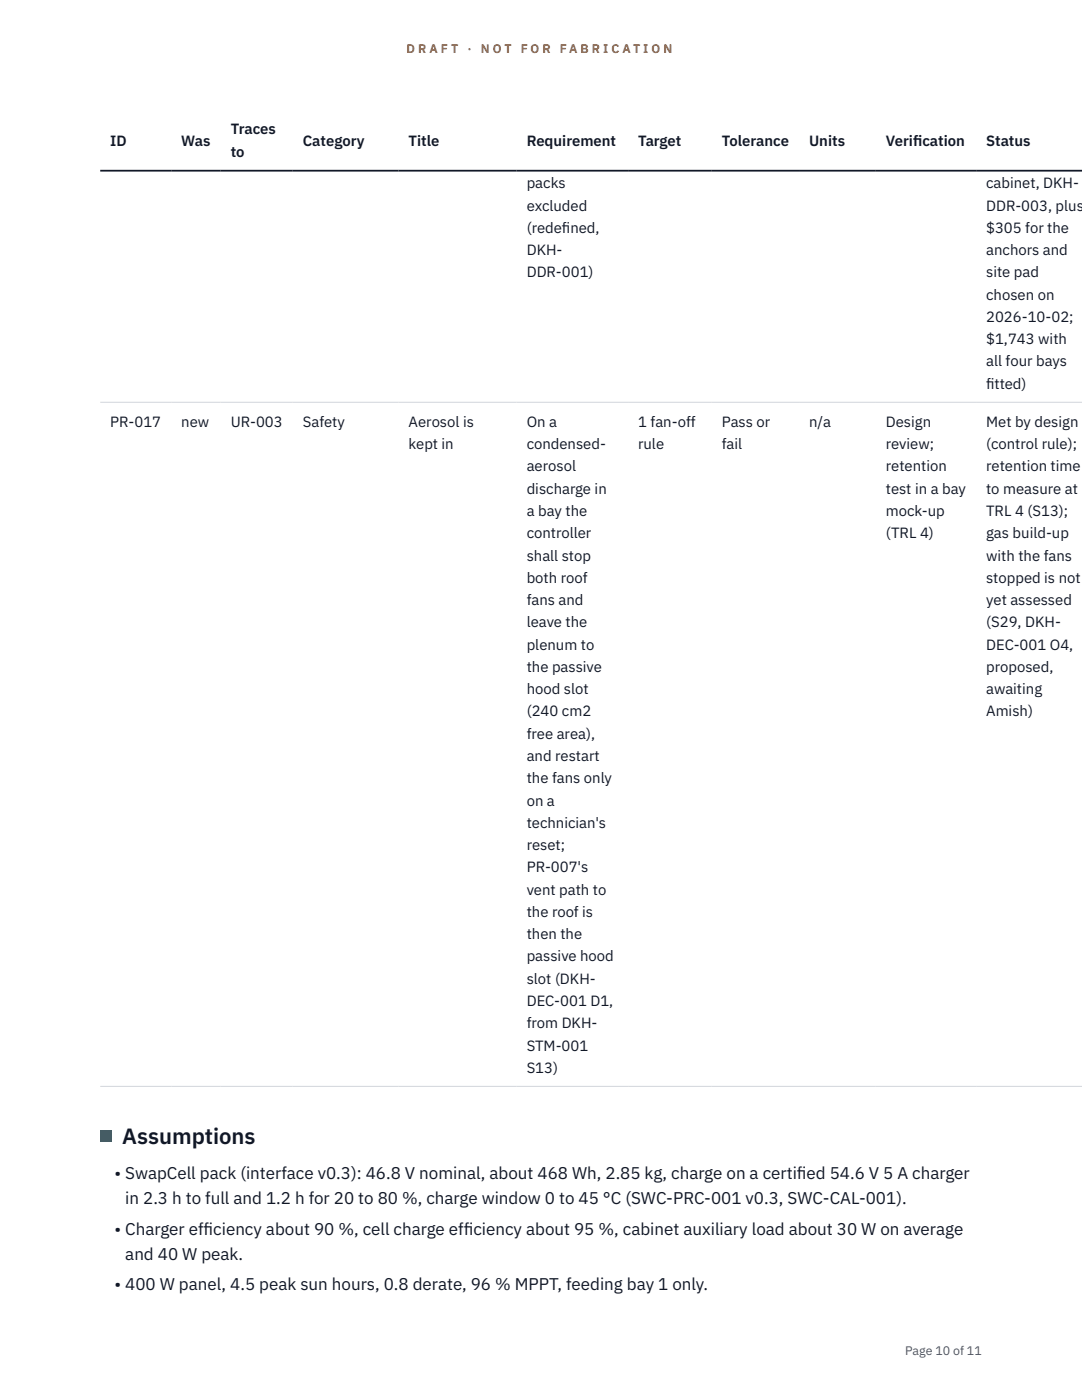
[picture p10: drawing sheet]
<svg xmlns="http://www.w3.org/2000/svg" width="216mm" height="279mm" viewBox="0 0 216 279" stroke-linecap="round" stroke-linejoin="round" font-family="sans-serif">
<defs><g id="words">
<text font-size="4.4" fill="#111827" x="24.4" y="228.3">Assumptions</text>
<g font-size="3.4" fill="#111827">
<text x="22.9" y="235.2">• SwapCell pack (interface v0.3): 46.8 V nominal, about 468 Wh, 2.85 kg, charge on a certif</text>
<text x="159" y="235.2">ied 54.6 V 5 A charger</text>
<text x="25" y="240.3">in 2.3 h to full and 1.2 h for 20 to 80 %, charge window 0 to 45 °C (SWC-PRC-001 v0.3, SWC-CAL-001).</text>
<text x="22.9" y="246.4">• Charger eff</text>
<text x="25" y="251.5">and 40 W peak.</text>
<text x="40.6" y="246.4">iciency about 90 %, cell charge eff</text>
<text x="92.5" y="246.4">iciency about 95 %, cabinet auxiliary load about 30 W on average</text>
<text x="22.9" y="257.5">• 400 W panel, 4.5 peak sun hours, 0.8 derate, 96 % MPPT, feeding bay 1 only.</text>
</g>
<g font-size="3" fill="#111827">
<text x="22" y="29.1">ID</text>
<text x="36.2" y="29.1">Was</text>
<text x="46" y="26.8">Traces</text>
<text x="60.4" y="29.1">Category</text>
<text x="81.5" y="29.1">Title</text>
<text x="105.1" y="29.1">Requirement</text>
<text x="127.3" y="29.1">Target</text>
<text x="144" y="29.1">Tolerance</text>
<text x="161.4" y="29.1">Units</text>
<text x="176.8" y="29.1">Verif</text>
<text x="182.2" y="29.1">ication</text>
<text x="196.8" y="29.1">Status</text>
<text x="46" y="31.3">to</text>
<text x="105.1" y="37.6">packs</text>
<text x="196.8" y="37.6">cabinet, DKH-</text>
<text x="105.1" y="42">excluded</text>
<text x="105.1" y="46.5">(redef</text>
<text x="112.1" y="46.5">ined,</text>
<text x="196.8" y="42">DDR-003, plus</text>
<text x="196.8" y="46.5">$305 for the</text>
<text x="105.1" y="50.9">DKH-</text>
<text x="196.8" y="50.9">anchors and</text>
<text x="105.1" y="55.4">DDR-001)</text>
<text x="196.8" y="55.4">site pad</text>
<text x="196.8" y="59.8">chosen on</text>
<text x="196.8" y="64.2">2026-10-02;</text>
<text x="196.8" y="68.7">$1,743 with</text>
<text x="196.8" y="73.1">all four bays</text>
<text x="196.8" y="77.6">f</text>
<text x="196.8" y="77.6">itted)</text>
<text x="22" y="85.2">PR-017</text>
<text x="36.2" y="85.2">new</text>
<text x="46" y="85.2">UR-003</text>
<text x="60.4" y="85.2">Safety</text>
<text x="81.5" y="85.2">Aerosol is</text>
<text x="81.5" y="89.6">kept in</text>
<text x="105.1" y="85.2">On a</text>
<text x="105.1" y="89.6">condensed-</text>
<text x="127.3" y="85.2">1 fan-off</text>
<text x="127.3" y="89.6">rule</text>
<text x="144" y="85.2">Pass or</text>
<text x="144" y="89.6">fail</text>
<text x="161.4" y="85.2">n/a</text>
<text x="176.8" y="85.2">Design</text>
<text x="176.8" y="89.6">review;</text>
<text x="196.8" y="85.2">Met by design</text>
<text x="196.8" y="89.6">(control rule);</text>
<text x="105.1" y="94.1">aerosol</text>
<text x="176.8" y="94.1">retention</text>
<text x="196.8" y="94.1">retention time</text>
<text x="105.1" y="98.5">discharge in</text>
<text x="176.8" y="98.5">test in a bay</text>
<text x="196.8" y="98.5">to measure at</text>
<text x="105.1" y="103">a bay the</text>
<text x="105.1" y="107.4">controller</text>
<text x="176.8" y="103">mock-up</text>
<text x="176.8" y="107.4">(TRL 4)</text>
<text x="196.8" y="103">TRL 4 (S13);</text>
<text x="196.8" y="107.4">gas build-up</text>
<text x="105.1" y="111.9">shall stop</text>
<text x="196.8" y="111.9">with the fans</text>
<text x="105.1" y="116.3">both roof</text>
<text x="196.8" y="116.3">stopped is not</text>
<text x="105.1" y="120.8">fans and</text>
<text x="105.1" y="125.2">leave the</text>
<text x="196.8" y="120.8">yet assessed</text>
<text x="196.8" y="125.2">(S29, DKH-</text>
<text x="105.1" y="129.7">plenum to</text>
<text x="196.8" y="129.7">DEC-001 O4,</text>
<text x="105.1" y="134.1">the passive</text>
<text x="196.8" y="134.1">proposed,</text>
<text x="105.1" y="138.5">hood slot</text>
<text x="105.1" y="143">(240 cm2</text>
<text x="196.8" y="138.5">awaiting</text>
<text x="196.8" y="143">Amish)</text>
<text x="105.1" y="147.4">free area),</text>
<text x="105.1" y="151.9">and restart</text>
<text x="105.1" y="156.3">the fans only</text>
<text x="105.1" y="160.8">on a</text>
<text x="105.1" y="165.2">technician's</text>
<text x="105.1" y="169.7">reset;</text>
<text x="105.1" y="174.1">PR-007's</text>
<text x="105.1" y="178.5">vent path to</text>
<text x="105.1" y="183">the roof is</text>
<text x="105.1" y="187.4">then the</text>
<text x="105.1" y="191.9">passive hood</text>
<text x="105.1" y="196.3">slot (DKH-</text>
<text x="105.1" y="200.8">DEC-001 D1,</text>
<text x="105.1" y="205.2">from DKH-</text>
<text x="105.1" y="209.7">STM-001</text>
<text x="105.1" y="214.1">S13)</text>
</g>
<g font-size="2.5" fill="#b45309">
<text x="81.1" y="10.5">D R A F T</text>
<text x="93.3" y="10.5">·</text>
<text x="95.9" y="10.5">N O T</text>
<text x="103.9" y="10.5">F O R</text>
<text x="111.7" y="10.5">F A B R I C A T I O N</text>
</g>
<text font-size="2.5" fill="#4b5563" x="180.6" y="270.3">Page 10 of 11</text>
</g></defs>
<path d="M20 80.3h195.9M20 216.8h195.9" fill="none" stroke="#d1d5db" stroke-width=".2"/>
<path d="M20 34.1h195.9" fill="none" stroke="#111827" stroke-width=".35"/>
<path d="M20 225.7h2.2v2.2h-2.2z" fill="#0f766e"/>
<use href="#words"/>
</svg>
